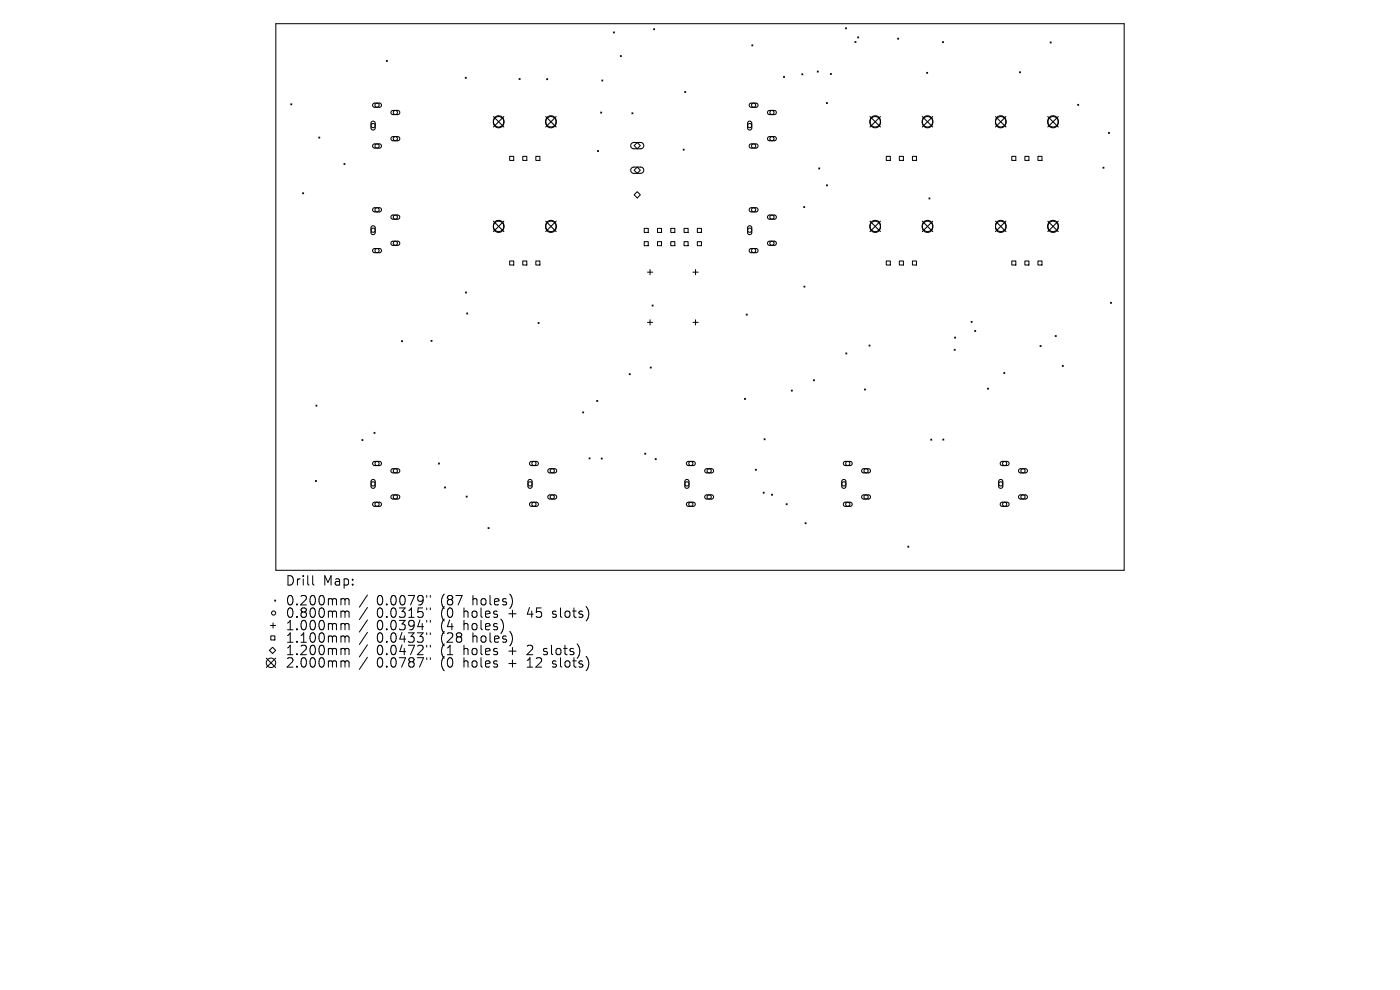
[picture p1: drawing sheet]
<svg xmlns="http://www.w3.org/2000/svg" width="297mm" height="210mm" viewBox="0 0 297 210" stroke-linecap="round" stroke-linejoin="round" font-family="sans-serif">
<defs><g id="words">
<g font-size="2.8">
<text x="60.5" y="124.5">Drill</text>
<text x="68.5" y="124.5">Map:</text>
<text x="60.5" y="128.7">0.200mm</text>
<text x="60.5" y="131.3">0.800mm</text>
<text x="79.9" y="128.7">0.0079&quot;</text>
<text x="79.9" y="131.3">0.0315&quot;</text>
<text x="93.7" y="128.7">(87</text>
<text x="93.7" y="131.3">(0</text>
<text x="98.6" y="131.3">holes</text>
<text x="100.5" y="128.7">holes)</text>
<text x="108.3" y="131.3">+</text>
<text x="112.5" y="131.3">45</text>
<text x="118.1" y="131.3">slots)</text>
<text x="60.5" y="134">1.000mm</text>
<text x="60.5" y="136.6">1.100mm</text>
<text x="79.9" y="134">0.0394&quot;</text>
<text x="79.9" y="136.6">0.0433&quot;</text>
<text x="93.7" y="134">(4</text>
<text x="93.7" y="136.6">(28</text>
<text x="98.6" y="134">holes)</text>
<text x="100.5" y="136.6">holes)</text>
<text x="60.5" y="139.3">1.200mm</text>
<text x="60.5" y="141.9">2.000mm</text>
<text x="79.9" y="139.3">0.0472&quot;</text>
<text x="79.9" y="141.9">0.0787&quot;</text>
<text x="93.7" y="139.3">(1</text>
<text x="93.7" y="141.9">(0</text>
<text x="98.6" y="139.3">holes</text>
<text x="98.6" y="141.9">holes</text>
<text x="108.3" y="139.3">+</text>
<text x="108.3" y="141.9">+</text>
<text x="112.5" y="139.3">2</text>
<text x="112.5" y="141.9">12</text>
<text x="116.2" y="139.3">slots)</text>
<text x="118.1" y="141.9">slots)</text>
</g>
</g></defs>
<g fill="none" stroke="#000" stroke-width=".21">
<path d="M58.5 5h180v116h-180zM82 12.8l.2 .2M82.2 12.8l-.2 .2M98.7 16.4l.2 .2M98.9 16.4l-.2 .2M110.1 16.7l.2 .2M110.3 16.7l-.2 .2M116 16.7l.2 .2M116.2 16.7l-.2 .2M127.7 17l.2 .2M127.9 17l-.2 .2M130.1 6.8l.2 .2"/>
<path d="M130.3 6.8l-.2 .2M131.6 11.8l.2 .2M131.8 11.8l-.2 .2M138.7 6.1l.2 .2M138.9 6.1l-.2 .2M145.3 19.4l.2 .2M145.5 19.4l-.2 .2M159.5 9.5l.2 .2M159.7 9.5l-.2 .2M166.2 16.2l.2 .2M166.4 16.2l-.2 .2M170.1 15.6l.2 .3"/>
<path d="M170.3 15.6l-.2 .3M173.4 15.1l.2 .2M173.6 15.1l-.2 .2M176.2 15.6l.2 .2M176.4 15.6l-.2 .2M179.4 5.9l.2 .2M179.6 5.9l-.2 .2M181.4 8.8l.2 .2M181.6 8.8l-.2 .2M181.9 7.8l.3 .3M182.2 7.8l-.3 .3M190.4 8.1l.2 .2"/>
<path d="M190.6 8.1l-.2 .2M196.6 15.3l.2 .3M196.8 15.3l-.2 .3M199.9 8.8l.3 .3M200.2 8.8l-.3 .3M216.3 15.2l.2 .2M216.5 15.2l-.2 .2M222.8 8.9l.2 .2M223 8.9l-.2 .2M61.7 22l.2 .2M61.9 22l-.2 .2M67.6 29.1l.2 .2"/>
<path d="M67.8 29.1l-.2 .2M73 34.7l.2 .2M73.2 34.7l-.2 .2M108.1 33.2h.9v.8h-.9zM110.9 33.2h.9v.8h-.9zM113.7 33.2h.8v.8h-.8zM126.8 31.9l.2 .3M127 31.9l-.2 .3M127.4 23.8l.2 .2M127.6 23.8l-.2 .2M134.1 23.9l.2 .2M134.3 23.9l-.2 .2"/>
<path d="M134.5 30.9l.7-.7 .7 .7-.7 .7zM134.5 36.1l.7-.7 .7 .7-.7 .7zM144.9 31.6l.2 .3M145.1 31.6l-.2 .3M173.7 35.6l.2 .3M173.9 35.6l-.2 .3M175.3 21.8l.2 .2M175.3 39.2l.3 .2M175.5 21.8l-.2 .2M175.6 39.2l-.3 .2M188 33.2h.9v.8h-.9zM190.8 33.2h.9v.8h-.9z"/>
<path d="M193.6 33.2h.8v.8h-.8zM214.6 33.2h.9v.8h-.9zM217.4 33.2h.9v.8h-.9zM220.2 33.2h.9v.8h-.9zM228.6 22.1l.2 .2M228.8 22.1l-.2 .2M234 35.5l.2 .2M234.2 35.5l-.2 .2M235.2 28.1l.2 .2M235.4 28.1l-.2 .2M64.2 40.9l.2 .2M64.4 40.9l-.2 .2"/>
<path d="M108.1 55.4h.9v.8h-.9zM110.9 55.4h.9v.8h-.9zM113.7 55.4h.8v.8h-.8zM135.2 40.7l.7 .6-.7 .7-.7-.7zM136.7 48.4h.8v.9h-.8zM136.7 51.3h.8v.8h-.8zM137.3 57.7h1.2M137.9 57.2v1.1M139.5 48.4h.8v.9h-.8zM139.5 51.3h.8v.8h-.8zM142.3 48.4h.9v.9h-.9zM142.3 51.3h.9v.8h-.9z"/>
<path d="M145.1 48.4h.9v.9h-.9zM145.1 51.3h.9v.8h-.9zM147 57.7h1.1M147.6 57.2v1.1M147.9 48.4h.9v.9h-.9zM147.9 51.3h.9v.8h-.9zM170.5 43.8l.2 .2M170.7 43.8l-.2 .2M188 55.4h.9v.8h-.9zM190.8 55.4h.9v.8h-.9zM193.6 55.4h.8v.8h-.8zM197.1 42l.2 .2"/>
<path d="M197.3 42l-.2 .2M214.6 55.4h.9v.8h-.9zM217.4 55.4h.9v.8h-.9zM220.2 55.4h.9v.8h-.9zM85.2 72.3l.2 .2M85.4 72.3l-.2 .2M91.4 72.2l.3 .2M91.7 72.2l-.3 .2M98.7 61.9l.3 .3M99 61.9l-.3 .3M99 66.4l.2 .2M99.2 66.4l-.2 .2"/>
<path d="M114.1 68.4l.3 .2M114.4 68.4l-.3 .2M133.5 79.3l.2 .2M133.7 79.3l-.2 .2M137.3 68.4h1.2M137.9 67.8v1.1M137.9 77.9l.3 .2M138.2 77.9l-.3 .2M138.3 64.7l.3 .2M138.6 64.7l-.3 .2M147 68.4h1.1M147.6 67.8v1.1"/>
<path d="M158.3 66.6l.2 .2M158.5 66.6l-.2 .2M170.5 60.7l.3 .2M170.8 60.7l-.3 .2M179.4 74.9l.3 .2M179.7 74.9l-.3 .2M184.4 73.2l.2 .2M184.6 73.2l-.2 .2M202.4 74.1l.2 .2M202.5 71.5l.2 .2M202.6 74.1l-.2 .2M202.7 71.5l-.2 .2"/>
<path d="M206 68.2l.2 .2M206.2 68.2l-.2 .2M206.8 70.1l.2 .2M207 70.1l-.2 .2M212.9 79l.3 .2M213.2 79l-.3 .2M220.6 73.3l.3 .2M220.9 73.3l-.3 .2M223.8 71.2l.3 .2M224.1 71.2l-.3 .2M225.4 77.5l.2 .2M225.6 77.5l-.2 .2"/>
<path d="M235.6 64.1l.2 .2M235.8 64.1l-.2 .2M67 85.9l.2 .3M67.2 85.9l-.2 .3M76.8 93.2l.2 .3M77 93.2l-.2 .3M79.3 91.7l.3 .2M79.6 91.7l-.3 .2M93 98.2l.2 .2M93.2 98.2l-.2 .2M123.6 87.4l.2 .2M123.8 87.4l-.2 .2"/>
<path d="M125 97.1l.2 .2M125.2 97.1l-.2 .2M126.6 84.9l.2 .3M126.8 84.9l-.2 .3M127.5 97.2l.3 .2M127.8 97.2l-.3 .2M136.8 96.1l.2 .3M137 96.1l-.2 .3M139 97.3l.2 .2M139.2 97.3l-.2 .2M157.9 84.5l.3 .2M158.2 84.5l-.3 .2"/>
<path d="M160.2 99.5l.3 .3M160.5 99.5l-.3 .3M162.1 93.1l.2 .2M162.3 93.1l-.2 .2M167.9 82.7l.2 .3M168.1 82.7l-.2 .3M172.6 80.6l.2 .2M172.8 80.6l-.2 .2M183.4 82.5l.2 .2M183.6 82.5l-.2 .2M197.5 93.2l.2 .2M197.7 93.2l-.2 .2"/>
<path d="M200 93.1l.2 .3M200.2 93.1l-.2 .3M209.5 82.3l.2 .3M209.7 82.3l-.2 .3M66.9 101.9l.2 .2M67.1 101.9l-.2 .2M94.3 103.3l.2 .2M94.5 103.3l-.2 .2M98.9 105.2l.2 .3M99.1 105.2l-.2 .3M103.5 111.9l.3 .2M103.8 111.9l-.3 .2"/>
<path d="M161.9 104.4l.2 .2M162.1 104.4l-.2 .2M163.7 104.8l.2 .3M163.9 104.8l-.2 .3M166.8 106.9l.2 .2M167 106.9l-.2 .2M170.8 110.9l.2 .2M171 110.9l-.2 .2M192.6 115.8l.2 .3M192.8 115.8l-.2 .3M56.5 139.6l2 2M57.4 132.7h1.1"/>
<path d="M57.4 134.9h.9v.9h-.9zM57.8 137.3l.7 .7-.7 .6-.6-.6zM57.9 132.1v1.1M58.3 127.3l.2 .2M58.5 127.3l-.2 .2M58.5 139.6l-2 2M66.3 122.1v1.7l.3 .3M72.6 127l.5 .1 .1 .2M72.6 129.6l.5 .1 .1 .2M72.6 132.3h.3l.3 .3M72.6 134.9l.5 .1 .1 .2M72.6 137.5l.5 .1 .1 .2"/>
<path d="M73.2 127.3l.3-.3 .5 .1v1.2M73.2 127.3v1M73.2 129.9v1.1M73.2 132.6v1M73.2 135.2v1M73.2 137.8v1.1M73.2 129.9l.3-.3 .5 .1v1.3M73.2 132.6l.3-.3 .5 .1v1.2M73.2 135.2l.3-.3 .5 .1v1.2M73.2 137.8l.3-.3 .5 .1v1.3M78 126.2l-1.8 2.6M78 128.9l-1.8 2.5"/>
<path d="M78 131.5l-1.8 2.6M78 134.1l-1.8 2.6M78 136.8l-1.8 2.6M78 139.4l-1.8 2.6M90.5 126.3v.4M90.5 129v.3M90.5 131.6v.4M90.5 134.2v.4M90.5 136.9v.4M90.5 139.5v.4M91.3 126.3v.4M91.3 129v.3"/>
<path d="M91.3 131.6v.4M91.3 134.2v.4M91.3 136.9v.4M91.3 139.5v.4M115.3 138.8l.2 .1M115.4 137.6v.5M117.2 130.9l.2 .1M117.3 129.7v.5M72.6 140.2l.5 .1 .1 .2M73.2 140.5v1M73.2 140.5l.3-.3 .5 .1v1.2M117.2 141.4l.2 .1"/>
<circle cx="79.2" cy="26.6" r=".44"/>
<circle cx="80" cy="31" r=".44"/>
<circle cx="80" cy="22.3" r=".44"/>
<circle cx="83.9" cy="23.9" r=".44"/>
<circle cx="83.9" cy="29.4" r=".44"/>
<circle cx="159" cy="26.6" r=".44"/>
<circle cx="159.9" cy="31" r=".44"/>
<circle cx="159.9" cy="22.3" r=".44"/>
<circle cx="163.8" cy="23.9" r=".44"/>
<circle cx="163.8" cy="29.4" r=".44"/>
<circle cx="79.2" cy="48.8" r=".44"/>
<circle cx="80" cy="44.5" r=".44"/>
<circle cx="80" cy="53.2" r=".44"/>
<circle cx="83.9" cy="51.6" r=".44"/>
<circle cx="83.9" cy="46.1" r=".44"/>
<circle cx="159" cy="48.8" r=".44"/>
<circle cx="159.9" cy="44.5" r=".44"/>
<circle cx="159.9" cy="53.2" r=".44"/>
<circle cx="163.8" cy="51.6" r=".44"/>
<circle cx="163.8" cy="46.1" r=".44"/>
<circle cx="80" cy="98.3" r=".44"/>
<circle cx="83.9" cy="99.9" r=".44"/>
<circle cx="113.3" cy="98.3" r=".44"/>
<circle cx="117.2" cy="99.9" r=".44"/>
<circle cx="146.6" cy="98.3" r=".44"/>
<circle cx="150.4" cy="99.9" r=".44"/>
<circle cx="179.8" cy="98.3" r=".44"/>
<circle cx="183.7" cy="99.9" r=".44"/>
<circle cx="213.1" cy="98.3" r=".44"/>
<circle cx="217" cy="99.9" r=".44"/>
<circle cx="79.2" cy="102.6" r=".44"/>
<circle cx="80" cy="107" r=".44"/>
<circle cx="83.9" cy="105.4" r=".44"/>
<circle cx="112.4" cy="102.6" r=".44"/>
<circle cx="113.3" cy="107" r=".44"/>
<circle cx="117.2" cy="105.4" r=".44"/>
<circle cx="145.7" cy="102.6" r=".44"/>
<circle cx="146.6" cy="107" r=".44"/>
<circle cx="150.4" cy="105.4" r=".44"/>
<circle cx="179" cy="102.6" r=".44"/>
<circle cx="179.8" cy="107" r=".44"/>
<circle cx="183.7" cy="105.4" r=".44"/>
<circle cx="212.3" cy="102.6" r=".44"/>
<circle cx="213.1" cy="107" r=".44"/>
<circle cx="217" cy="105.4" r=".44"/>
<circle cx="58" cy="130" r=".44"/>
<circle cx="57.5" cy="140.6" r="1"/>
</g>
<g fill="none" stroke="#000" stroke-width=".22">
<path d="M78.8 25.8l.5-.1 .3 .3v1.2l-.3 .4-.4-.1-.2-.2zM79.2 22l1.4-.1 .3 .2v.3l-.3 .4-1.2-.1-.3-.3zM79.2 30.7l1.4-.2 .3 .2v.4l-.3 .3h-1.2l-.3-.3zM83.1 23.6l1.4-.2 .3 .2v.4l-.4 .3h-1.1l-.4-.3zM83.1 29.1l1.4-.1 .3 .2v.3l-.4 .4-1.1-.1-.4-.3zM104.7 24.7l2.2 2.2M105 24.9a1.11 1.11 0 0 1 1.2-.3 1.11 1.11 0 0 1 .7 1.1v.3a1.11 1.11 0 0 1-1.1 1.1 1.11 1.11 0 0 1-1.1-1.1v-.6zM106.9 24.7l-2.2 2.2M115.8 24.7l2.2 2.2M116.1 24.9a1.11 1.11 0 0 1 1.2-.3 1.11 1.11 0 0 1 .7 1.1v.3a1.11 1.11 0 0 1-1.1 1.1 1.11 1.11 0 0 1-1.1-1.1v-.6zM118 24.7l-2.2 2.2M134 30.4l.4-.2 1.7 .1 .4 .3 .1 .5-.6 .4h-1.7l-.5-.4z"/>
<path d="M134 35.6l.4-.2 1.7 .1 .4 .3 .1 .5-.6 .5h-1.7l-.5-.5zM158.7 25.8l.5-.1 .3 .3v1.2l-.3 .4-.4-.1-.2-.2zM159.1 22l1.4-.1 .3 .2v.3l-.4 .4-1.1-.1-.4-.3zM159.1 30.7l1.4-.2 .3 .2v.4l-.4 .3h-1.1l-.4-.3zM162.9 23.6l1.5-.2 .2 .2 .1 .4-.4 .3h-1.2l-.3-.3zM162.9 29.1l1.5-.1 .2 .2 .1 .3-.4 .4-1.2-.1-.3-.3zM184.6 24.7l2.2 2.2M184.9 24.9a1.11 1.11 0 0 1 1.2-.3 1.11 1.11 0 0 1 .7 1.1v.3a1.11 1.11 0 0 1-1.1 1.1 1.11 1.11 0 0 1-1.1-1.1v-.6zM186.8 24.7l-2.2 2.2M195.7 24.7l2.2 2.2M196 24.9a1.11 1.11 0 0 1 1.2-.3 1.11 1.11 0 0 1 .7 1.1v.3a1.11 1.11 0 0 1-1.1 1.1 1.11 1.11 0 0 1-1.1-1.1v-.6zM197.9 24.7l-2.2 2.2"/>
<path d="M211.2 24.7l2.2 2.2M211.5 24.9a1.11 1.11 0 0 1 1.2-.3 1.11 1.11 0 0 1 .7 1.1v.3a1.11 1.11 0 0 1-1.1 1.1 1.11 1.11 0 0 1-1.1-1.1v-.6zM213.4 24.7l-2.2 2.2M222.3 24.7l2.2 2.2M222.6 24.9a1.11 1.11 0 0 1 1.2-.3 1.11 1.11 0 0 1 .7 1.1v.3a1.11 1.11 0 0 1-1.1 1.1 1.11 1.11 0 0 1-1.1-1.1v-.6zM224.5 24.7l-2.2 2.2M78.8 48l.5-.1 .3 .3v1.2l-.3 .4-.4-.1-.2-.3zM79.2 44.2l1.4-.1 .3 .2v.3l-.3 .3h-1.2l-.3-.3zM79.2 52.8l1.4-.1 .3 .2v.4l-.3 .3h-1.2l-.3-.3zM83.1 45.7l1.4-.1 .3 .2v.4l-.4 .3h-1.1l-.4-.3zM83.1 51.3l1.4-.1 .3 .2v.3l-.4 .3h-1.1l-.4-.3zM104.7 46.9l2.2 2.2"/>
<path d="M105 47.1a1.11 1.11 0 0 1 1.2-.3 1.11 1.11 0 0 1 .7 1.1v.3a1.11 1.11 0 0 1-1.1 1.1 1.11 1.11 0 0 1-1.1-1.1v-.6zM106.9 46.9l-2.2 2.2M115.8 46.9l2.2 2.2M116.1 47.1a1.11 1.11 0 0 1 1.2-.3 1.11 1.11 0 0 1 .7 1.1v.3a1.11 1.11 0 0 1-1.1 1.1 1.11 1.11 0 0 1-1.1-1.1v-.6zM118 46.9l-2.2 2.2M158.7 48l.5-.1 .3 .3v1.2l-.3 .4-.4-.1-.2-.3zM159.1 44.2l1.4-.1 .3 .2v.3l-.4 .3h-1.1l-.4-.3zM159.1 52.8l1.4-.1 .3 .2v.4l-.4 .3h-1.1l-.4-.3zM162.9 45.7l1.5-.1 .2 .2 .1 .4-.4 .3h-1.2l-.3-.3zM162.9 51.3l1.5-.1 .2 .2 .1 .3-.4 .3h-1.2l-.3-.3zM184.6 46.9l2.2 2.2M184.9 47.1a1.11 1.11 0 0 1 1.2-.3 1.11 1.11 0 0 1 .7 1.1v.3a1.11 1.11 0 0 1-1.1 1.1 1.11 1.11 0 0 1-1.1-1.1v-.6z"/>
<path d="M186.8 46.9l-2.2 2.2M195.7 46.9l2.2 2.2M196 47.1a1.11 1.11 0 0 1 1.2-.3 1.11 1.11 0 0 1 .7 1.1v.3a1.11 1.11 0 0 1-1.1 1.1 1.11 1.11 0 0 1-1.1-1.1v-.6zM197.9 46.9l-2.2 2.2M211.2 46.9l2.2 2.2M211.5 47.1a1.11 1.11 0 0 1 1.2-.3 1.11 1.11 0 0 1 .7 1.1v.3a1.11 1.11 0 0 1-1.1 1.1 1.11 1.11 0 0 1-1.1-1.1v-.6zM213.4 46.9l-2.2 2.2M222.3 46.9l2.2 2.2M222.6 47.1a1.11 1.11 0 0 1 1.2-.3 1.11 1.11 0 0 1 .7 1.1v.3a1.11 1.11 0 0 1-1.1 1.1 1.11 1.11 0 0 1-1.1-1.1v-.6zM224.5 46.9l-2.2 2.2M79.2 98l1.4-.1 .3 .2v.3l-.3 .4-1.2-.1-.3-.3zM83.1 99.6l1.4-.2 .3 .3v.3l-.4 .3h-1.1l-.4-.3z"/>
<path d="M112.5 98l1.4-.1 .3 .2v.3l-.4 .4-1.1-.1-.4-.3zM116.3 99.6l1.5-.2 .2 .3 .1 .3-.4 .3h-1.2l-.3-.3zM145.7 98l1.5-.1 .2 .2 .1 .3-.4 .4-1.2-.1-.3-.3zM149.6 99.6l1.5-.2 .2 .3 .1 .3-.4 .3h-1.2l-.3-.3zM179 98l1.5-.1 .2 .2 .1 .3-.4 .4-1.2-.1-.3-.3zM182.9 99.6l1.4-.2 .3 .3 .1 .3-.4 .3h-1.2l-.3-.3zM212.3 98l1.4-.1 .3 .2 .1 .3-.4 .4-1.2-.1-.3-.3zM216.2 99.6l1.4-.2 .3 .3v.3l-.3 .3h-1.2l-.3-.3zM78.8 101.8l.5-.1 .3 .3v1.2l-.3 .4-.4-.1-.2-.2zM79.2 106.7l1.4-.2 .3 .3v.3l-.3 .3h-1.2l-.3-.3zM83.1 105.1l1.4-.1 .3 .2v.3l-.4 .4-1.1-.1-.4-.3zM112.1 101.8l.5-.1 .3 .3v1.2l-.3 .4-.4-.1-.2-.2z"/>
<path d="M112.5 106.7l1.4-.2 .3 .3v.3l-.4 .3h-1.1l-.4-.3zM116.3 105.1l1.5-.1 .2 .2 .1 .3-.4 .4-1.2-.1-.3-.3zM145.4 101.8l.4-.1 .4 .3v1.2l-.4 .4-.3-.1-.2-.2zM145.7 106.7l1.5-.2 .2 .3 .1 .3-.4 .3h-1.2l-.3-.3zM149.6 105.1l1.5-.1 .2 .2 .1 .3-.4 .4-1.2-.1-.3-.3zM178.7 101.8l.4-.1 .3 .3 .1 1.2-.4 .4-.3-.1-.2-.2zM179 106.7l1.5-.2 .2 .3 .1 .3-.4 .3h-1.2l-.3-.3zM182.9 105.1l1.4-.1 .3 .2 .1 .3-.4 .4-1.2-.1-.3-.3zM212 101.8l.4-.1 .3 .3v1.2l-.3 .4-.3-.1-.2-.2zM212.3 106.7l1.4-.2 .3 .3 .1 .3-.4 .3h-1.2l-.3-.3zM216.2 105.1l1.4-.1 .3 .2v.3l-.3 .4-1.2-.1-.3-.3z"/>
<circle cx="105.8" cy="25.8" r="1.11"/>
<circle cx="116.9" cy="25.8" r="1.11"/>
<circle cx="185.7" cy="25.8" r="1.11"/>
<circle cx="196.8" cy="25.8" r="1.11"/>
<circle cx="212.3" cy="25.8" r="1.11"/>
<circle cx="223.4" cy="25.8" r="1.11"/>
<circle cx="105.8" cy="48" r="1.11"/>
<circle cx="116.9" cy="48" r="1.11"/>
<circle cx="185.7" cy="48" r="1.11"/>
<circle cx="196.8" cy="48" r="1.11"/>
<circle cx="212.3" cy="48" r="1.11"/>
<circle cx="223.4" cy="48" r="1.11"/>
</g>
<use href="#words"/>
</svg>
